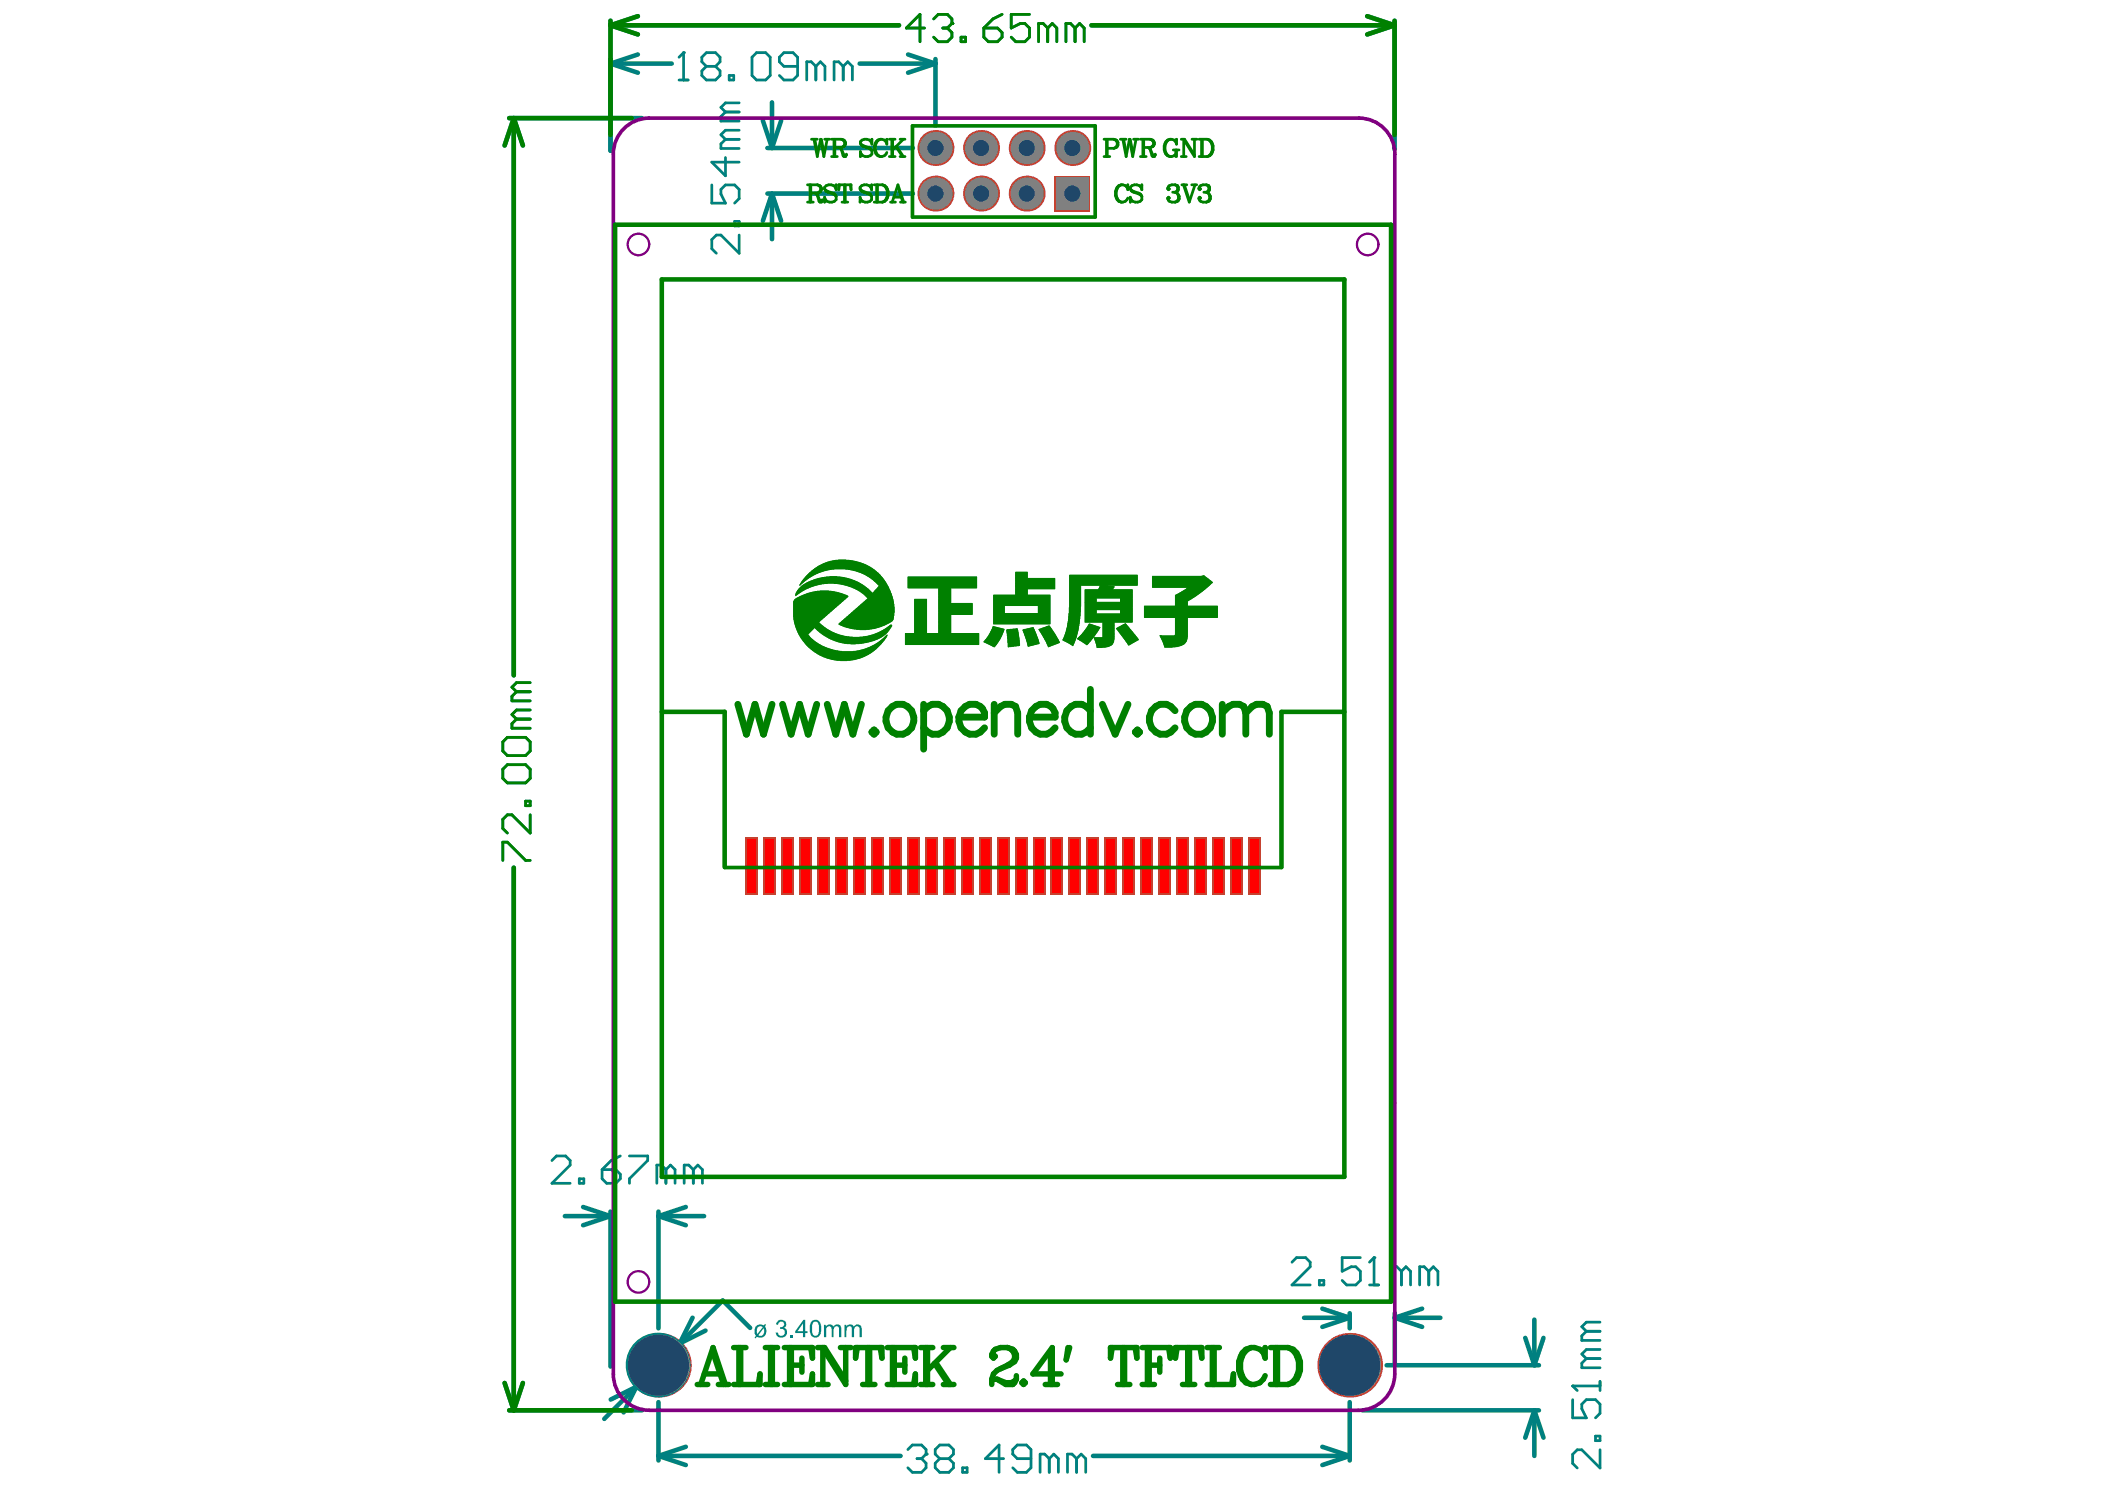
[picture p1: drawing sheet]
<svg xmlns="http://www.w3.org/2000/svg" width="297mm" height="210mm" viewBox="0 0 297 210" stroke-linecap="round" stroke-linejoin="round" font-family="sans-serif">
<circle cx="92.9" cy="192.6" r="4.6" fill="#c64230"/>
<circle cx="92.9" cy="192.6" r="4.3" fill="#1f4769"/>
<circle cx="190.5" cy="192.6" r="4.6" fill="#c64230"/>
<circle cx="190.5" cy="192.6" r="4.3" fill="#1f4769"/>
<circle cx="132" cy="27.3" r="2.54" fill="#c64230"/>
<circle cx="132" cy="27.3" r="1.14" fill="#1f4769"/>
<circle cx="138.4" cy="27.3" r="2.54" fill="#c64230"/>
<circle cx="138.4" cy="27.3" r="1.14" fill="#1f4769"/>
<circle cx="144.9" cy="27.3" r="2.54" fill="#c64230"/>
<circle cx="144.9" cy="27.3" r="1.14" fill="#1f4769"/>
<path d="M148.8 24.8h5.1v5h-5.1z" fill-rule="evenodd" fill="#c64230"/>
<circle cx="151.3" cy="27.3" r="1.14" fill="#1f4769"/>
<circle cx="132" cy="20.9" r="2.54" fill="#c64230"/>
<circle cx="132" cy="20.9" r="1.14" fill="#1f4769"/>
<circle cx="138.4" cy="20.9" r="2.54" fill="#c64230"/>
<circle cx="138.4" cy="20.9" r="1.14" fill="#1f4769"/>
<circle cx="144.9" cy="20.9" r="2.54" fill="#c64230"/>
<circle cx="144.9" cy="20.9" r="1.14" fill="#1f4769"/>
<circle cx="151.3" cy="20.9" r="2.54" fill="#c64230"/>
<circle cx="151.3" cy="20.9" r="1.14" fill="#1f4769"/>
<g fill="#c64230">
<path d="M128 118.1h1.8v8.1h-1.8z" fill-rule="evenodd"/>
<path d="M125.4 118.1h1.8v8.1h-1.8z" fill-rule="evenodd"/>
<path d="M122.9 118.1h1.8v8.1h-1.8z" fill-rule="evenodd"/>
<path d="M120.4 118.1h1.8v8.1h-1.8z" fill-rule="evenodd"/>
<path d="M117.8 118.1h1.8v8.1h-1.8z" fill-rule="evenodd"/>
<path d="M115.3 118.1h1.8v8.1h-1.8z" fill-rule="evenodd"/>
<path d="M112.8 118.1h1.8v8.1h-1.8z" fill-rule="evenodd"/>
<path d="M110.2 118.1h1.8v8.1h-1.8z" fill-rule="evenodd"/>
<path d="M107.7 118.1h1.8v8.1h-1.8z" fill-rule="evenodd"/>
<path d="M105.2 118.1h1.8v8.1h-1.8z" fill-rule="evenodd"/>
<path d="M173.6 118.1h1.8v8.1h-1.8z" fill-rule="evenodd"/>
<path d="M171.1 118.1h1.8v8.1h-1.8z" fill-rule="evenodd"/>
<path d="M168.5 118.1h1.8v8.1h-1.8z" fill-rule="evenodd"/>
<path d="M166 118.1h1.8v8.1h-1.8z" fill-rule="evenodd"/>
<path d="M163.5 118.1h1.7v8.1h-1.7z" fill-rule="evenodd"/>
<path d="M160.9 118.1h1.8v8.1h-1.8z" fill-rule="evenodd"/>
<path d="M158.4 118.1h1.8v8.1h-1.8z" fill-rule="evenodd"/>
<path d="M155.9 118.1h1.7v8.1h-1.7z" fill-rule="evenodd"/>
<path d="M153.3 118.1h1.8v8.1h-1.8z" fill-rule="evenodd"/>
<path d="M150.8 118.1h1.8v8.1h-1.8z" fill-rule="evenodd"/>
<path d="M148.3 118.1h1.7v8.1h-1.7z" fill-rule="evenodd"/>
<path d="M145.7 118.1h1.8v8.1h-1.8z" fill-rule="evenodd"/>
<path d="M143.2 118.1h1.8v8.1h-1.8z" fill-rule="evenodd"/>
<path d="M140.7 118.1h1.7v8.1h-1.7z" fill-rule="evenodd"/>
<path d="M138.1 118.1h1.8v8.1h-1.8z" fill-rule="evenodd"/>
<path d="M135.6 118.1h1.8v8.1h-1.8z" fill-rule="evenodd"/>
<path d="M133.1 118.1h1.7v8.1h-1.7z" fill-rule="evenodd"/>
<path d="M130.5 118.1h1.8v8.1h-1.8z" fill-rule="evenodd"/>
<path d="M176.1 118.1h1.8v8.1h-1.8z" fill-rule="evenodd"/>
</g>
<g fill="none" stroke="#008080" stroke-width=".64">
<path d="M71.9 16.7h18.7M72.5 16.7l1.3 3.8M72.5 16.7l-1.3 3.8M72.5 16.7v78.6M86.1 3.6l3.9 1.3M86.1 3.6h40.8M86.1 2.9v18.4M86.1 9l3.9 1.3M86.1 9h8.7M90 2.3l-3.9 1.3M90 7.7l-3.9 1.3M107.6 17l1.3 3.9"/>
<path d="M108.9 14.4v6.5M110.2 17l-1.3 3.9M121.3 9h10.7M128.1 7.7l3.9 1.3M132 9l-3.9 1.3M132 8.3v9.4M154 3.6h42.8M192.9 2.3l3.9 1.3M196.8 3.6l-3.9 1.3M196.8 2.9v18.2M108.3 20.9h20.5M108.3 27.3h20.5"/>
<path d="M108.9 27.3l1.3 3.9M108.9 27.3l-1.3 3.9M108.9 27.3v6.4M72.5 122.4v76.5M79.7 171.6h6.4M82.3 170.3l3.8 1.3M86.1 170.9v21.9M86.1 171.6l-3.8 1.2M92.9 170.9v16.5M92.9 171.6h6.5M92.9 171.6l3.9 1.2M96.8 170.3l-3.9 1.3"/>
<path d="M71.2 195.1l1.3 3.8M71.9 198.9h18.7M73.8 195.1l-1.3 3.8M89.8 195.6l-4.5 4.6M89.8 195.6l-1.8 3.6M89.8 195.6l-3.6 1.8M92.9 197.8v8.2M97.7 185.9l-1.8 3.6M99.6 187.7l-3.7 1.8M105.9 187.3l-3.9-3.8-6.1 6M184 185.9h6.5M186.6 184.6l3.9 1.3"/>
<path d="M190.5 185.2v2.2M190.5 197.8v8.2M190.5 185.9l-3.9 1.3M192.3 198.9h24.9M195.7 192.6h21.5M196.8 185.9l3.9 1.3M196.8 185.9h6.5M196.8 185.2v7.3M200.7 184.6l-3.9 1.3M215.2 188.7l1.3 3.9M216.5 186.2v6.4M216.5 198.9v6.5"/>
<path d="M216.5 198.9l-1.3 3.9M216.5 198.9l1.3 3.9M217.8 188.7l-1.3 3.9M92.9 205.4l3.9 1.3M92.9 205.4h34.2M96.8 204.1l-3.9 1.3M154.2 205.4h36.3M186.6 204.1l3.9 1.3M190.5 205.4l-3.9 1.3"/>
</g>
<path d="M130.5 4h-2.6l1.9-2v3.9M131.8 2.7l.6-.7h1.3l.6 .7v.6" fill="none" stroke="#008080" stroke-width=".39"/>
<circle cx="134.3" cy="3.3" r=".19" fill="#008080"/>
<g fill="none" stroke="#008080" stroke-width=".39">
<path d="M133 4h.7M133.7 4l.6 .6v.6l-.6 .7h-1.3l-.6-.7M134.3 3.3l-.6 .7M135.6 5.2h.7v.7h-.7zM138.8 4h2l.6 .6v.6l-.6 .7h-1.3l-.7-.7zM141.4 2l-1.3 .7-1.3 1.3M145.3 2h-2.6v2l1.3-.7h.6l.7 .7v1.2l-.7 .7h-1.3l-.6-.7M147.8 4l-.6-.7h-.6v2.6M147.8 4v1.9M147.8 4l.7-.7 .6 .7v1.9M151.7 4l-.6-.7h-.7v2.6M151.7 4v1.9"/>
<path d="M151.7 4l.6-.7 .7 .7v1.9M72.9 97.6l-.7 .6v.7h2.6M72.9 97.6h1.9M74.8 96.3h-1.9l-.7 .6 .7 .7M71 104.7l.6-.7h2.6l.6 .7v1.2l-.6 .7h-2.6l-.6-.7zM71 108.5l.6-.6h2.6l.6 .6v1.3l-.6 .6h-2.6l-.6-.6zM72.9 101.4l-.7 .7v.6h2.6M72.9 101.4h1.9M74.2 113h.6v.7h-.6zM74.8 114.9v2.6l-2.6-2.6h-.6l-.6 .7v1.3l.6 .6M74.8 100.2h-1.9l-.7 .6 .7 .6M71 121.4v-2.6h.6l2.6 2.6h.6"/>
<path d="M128.1 204.5l.7-.7h1.2l.7 .7v.6"/>
</g>
<circle cx="130.7" cy="205.1" r=".19" fill="#008080"/>
<g fill="none" stroke="#008080" stroke-width=".39">
<path d="M77.9 163.7l.6-.6h1.3l.7 .6v.6l-2.6 2.6h2.6M81.7 166.3h.7v.6h-.7zM85 165h1.9l.6 .6v.7l-.6 .6h-1.3l-.6-.6zM87.5 163.1l-1.3 .6-1.2 1.3M88.8 163.1h2.6v.6l-2.6 2.6v.6M94 165l-.7-.7h-.6v2.6M94 165v1.9M94 165l.6-.7 .7 .7v1.9M97.8 165l-.6-.7h-.7v2.6M97.8 165v1.9M97.8 165l.7-.7 .6 .7v1.9M221.9 197.4v2.6h2l-.7-1.3v-.6l.7-.7h1.2l.7 .7v1.3l-.7 .6"/>
<path d="M221.9 195.5h3.9M225.8 194.9v1.3M129.4 205.8h.6M130 205.8l.7 .6v.6l-.7 .7h-1.2l-.7-.7M130.7 205.1l-.7 .7M132.6 205.8h1.3M132.6 205.8l-.6 .6v.6l.6 .7h1.3l.6-.7v-.6l-.6-.6M132.6 205.8l-.6-.7v-.6l.6-.7h1.3l.6 .7v.6l-.6 .7M135.8 207h.7v.7h-.7zM141.6 205.8h-2.6l2-2v3.9M145.5 205.8h-1.9l-.7-.7v-.6l.7-.7h1.2l.7 .7v2.5l-.7 .7h-1.2l-.7-.7M148.1 205.8l-.7-.7h-.6v2.6"/>
<path d="M148.1 205.8v1.9M148.1 205.8l.6-.7 .6 .7v1.9M151.9 205.8l-.6-.7h-.7v2.6M151.9 205.8v1.9M151.9 205.8l.7-.7 .6 .7v1.9M225.1 202.6h.7v.6h-.7zM225.8 204.5v2.6l-2.6-2.6h-.6l-.7 .7v1.2l.7 .7"/>
</g>
<circle cx="221.9" cy="195.5" r=".19" fill="#008080"/>
<path d="M182.3 178l.7-.6h1.2l.7 .6v.7l-2.6 2.6h2.6M192 177.4h-2.6v1.9l1.3-.6h.6l.7 .6v1.3l-.7 .7h-1.3l-.6-.7M193.9 177.4v3.9M186.2 180.6h.6v.7h-.6zM193.3 181.3h1.2M221.9 195.5l.7 .7M223.9 191.7l-.7 .6v.6h2.6M223.9 187.8l-.7 .6v.7h2.6M223.9 191.7h1.9M223.9 187.8h1.9M225.8 190.4h-1.9l-.7 .6 .7 .7M225.8 186.5h-1.9l-.7 .7 .7 .6" fill="none" stroke="#008080" stroke-width=".39"/>
<circle cx="193.9" cy="177.4" r=".19" fill="#008080"/>
<path d="M95.8 11.3h1.3M96.5 7.4v3.9M193.9 177.4l-.6 .6M197.8 179.3l-.7-.6h-.6v2.6M197.8 179.3v2M197.8 179.3l.6-.6 .6 .6v2M201.6 179.3l-.6-.6h-.7v2.6M201.6 179.3v2M201.6 179.3l.7-.6 .6 .6v2" fill="none" stroke="#008080" stroke-width=".39"/>
<circle cx="96.5" cy="7.4" r=".19" fill="#008080"/>
<g fill="none" stroke="#008080" stroke-width=".39">
<path d="M96.5 7.4l-.7 .7M99.7 9.4l-.7-.7v-.6l.7-.7h1.3l.6 .7v.6l-.6 .7M99.7 9.4l-.7 .6v.6l.7 .7h1.3l.6-.7v-.6l-.6-.6M99.7 9.4h1.3M102.4 15.8l-.7 .6v.7h2.6M102.4 19.7l-.7 .6v.6h2.6M102.4 19.7h1.9M102.4 15.8h1.9M102.9 10.6h.6v.7h-.6zM104.3 18.4h-1.9l-.7 .6 .7 .7M104.3 14.5h-1.9l-.7 .7 .7 .6M106.1 8.1l.7-.7h1.2l.7 .7v2.5l-.7 .7h-1.2l-.7-.7z"/>
<path d="M112.6 9.4h-2l-.6-.7v-.6l.6-.7h1.3l.7 .7v2.5l-.7 .7h-1.3l-.6-.7M115.1 9.4l-.6-.7h-.7v2.6M115.1 9.4v1.9M115.1 9.4l.7-.7 .6 .7v1.9M119 9.4l-.7-.7h-.6v2.6M119 9.4v1.9M119 9.4l.6-.7 .7 .7v1.9M100.4 26.1v2.6h2l-.7-1.3v-.7l.7-.6h1.3l.6 .6v1.3l-.6 .7M102.4 22.2v2.6l-2-1.9h3.9M103.7 31.2h.6v.7h-.6zM104.3 33.2v2.5l-2.6-2.5h-.6l-.7 .6v1.3l.7 .6"/>
</g>
<g fill="#008080">
<path d="M109.8 186.3a.73 .73 0 0 1 .8 0 .73 .73 0 0 1 .3 .8l-.3 .2a.66 .66 0 0 1 .5 .6 .66 .66 0 0 1-.3 .6 .81 .81 0 0 1-1.4-.5h.4a.5 .5 0 0 0 .6 .4 .5 .5 0 0 0 .4-.6 .5 .5 0 0 0-.7-.3v-.3a.41 .41 0 0 0 .5-.2 .41 .41 0 0 0-.3-.6h-.1a.45 .45 0 0 0-.4 .5l-.3-.1z"/>
<path d="M111.6 188.3h.3v.3h-.3z"/>
<path d="M116.3 186.9h.2v.2a.63 .63 0 0 1 1.1 0 .57 .57 0 0 1 .7-.3 .57 .57 0 0 1 .4 .6v1.2h-.3v-1.1a.26 .26 0 0 0-.2-.4h-.3l-.2 .2-.1 1.3h-.2v-1.1a.41 .41 0 0 0-.5-.4 .41 .41 0 0 0-.3 .6v.9h-.3z"/>
<path d="M119.2 186.9h.2v.2a.63 .63 0 0 1 1.1 0 .57 .57 0 0 1 .7-.3 .57 .57 0 0 1 .4 .6v1.2h-.3v-1.1a.39 .39 0 0 0-.4-.4 .39 .39 0 0 0-.4 .4v1.1h-.3v-1.1a.36 .36 0 0 0-.4-.4 .36 .36 0 0 0-.3 .4l-.1 1.1h-.2z"/>
<path d="M106.6 187.1a.86 .86 0 0 1 1.2-.1l.2-.2 .1 .1-.1 .2a1.24 1.24 0 0 1-.3 1.5l-.6 .1-.3-.1-.2 .2-.1-.1 .2-.3a1.34 1.34 0 0 1-.1-1.3zM106.9 187.3l-.2 .5 .2 .4 .7-1a.55 .55 0 0 0-.7 .1zM107.8 187.3l-.8 1.1a.58 .58 0 0 0 .6-.1 .58 .58 0 0 0 .2-.6z"/>
<path d="M113.3 186.7l-.8 1.1h.8zM113.4 186.2h.2v1.6h.4v.2h-.4v.6h-.3v-.6h-1.1v-.2z"/>
<path d="M114.7 186.6l-.1 .5a1.25 1.25 0 0 0 .3 1.3 .6 .6 0 0 0 .7-.7v-.2a1.07 1.07 0 0 0-.3-1l-.4-.1zM114.5 186.4a.83 .83 0 0 1 .9-.1 .83 .83 0 0 1 .5 .7v.3a1.17 1.17 0 0 1-.5 1.3 .85 .85 0 0 1-1.1-.9 1.61 1.61 0 0 1 .2-1.3z"/>
</g>
<circle cx="92.9" cy="192.6" r="4.3" fill="none" stroke="#008080" stroke-width=".51"/>
<path d="M196.8 21.7v172.1a5.2 5.2 0 0 1-5.1 5.1h-100.1M196.8 21.7a5.1 5.1 0 0 0-5-5h-100.2a5.1 5.1 0 0 0-5 5v172.2a5.1 5.1 0 0 0 5 5" fill="none" stroke="#800080" stroke-width=".51"/>
<g fill="none" stroke="#800080" stroke-width=".32">
<circle cx="90.1" cy="34.5" r="1.52"/>
<circle cx="193" cy="34.5" r="1.52"/>
<circle cx="90.1" cy="180.8" r="1.52"/>
</g>
<circle cx="193" cy="34.5" r="1.52" fill="none" stroke="#800080" stroke-width=".14"/>
<circle cx="92.9" cy="192.6" r="4.3" fill="#808080"/>
<circle cx="92.9" cy="192.6" r="4.3" fill="#1f4769"/>
<circle cx="190.5" cy="192.6" r="4.3" fill="#808080"/>
<circle cx="190.5" cy="192.6" r="4.3" fill="#1f4769"/>
<circle cx="132" cy="27.3" r="2.28" fill="#808080"/>
<circle cx="132" cy="27.3" r="1.14" fill="#1f4769"/>
<circle cx="138.4" cy="27.3" r="2.28" fill="#808080"/>
<circle cx="138.4" cy="27.3" r="1.14" fill="#1f4769"/>
<circle cx="144.9" cy="27.3" r="2.28" fill="#808080"/>
<circle cx="144.9" cy="27.3" r="1.14" fill="#1f4769"/>
<path d="M149 25h4.6v4.6h-4.6z" fill-rule="evenodd" fill="#808080"/>
<circle cx="151.3" cy="27.3" r="1.14" fill="#1f4769"/>
<circle cx="132" cy="20.9" r="2.28" fill="#808080"/>
<circle cx="132" cy="20.9" r="1.14" fill="#1f4769"/>
<circle cx="138.4" cy="20.9" r="2.28" fill="#808080"/>
<circle cx="138.4" cy="20.9" r="1.14" fill="#1f4769"/>
<circle cx="144.9" cy="20.9" r="2.28" fill="#808080"/>
<circle cx="144.9" cy="20.9" r="1.14" fill="#1f4769"/>
<circle cx="151.3" cy="20.9" r="2.28" fill="#808080"/>
<circle cx="151.3" cy="20.9" r="1.14" fill="#1f4769"/>
<g fill="#f00">
<path d="M128.2 118.3h1.3v7.6h-1.3z" fill-rule="evenodd"/>
<path d="M125.7 118.3h1.3v7.6h-1.3z" fill-rule="evenodd"/>
<path d="M123.2 118.3h1.2v7.6h-1.2z" fill-rule="evenodd"/>
<path d="M120.6 118.3h1.3v7.6h-1.3z" fill-rule="evenodd"/>
<path d="M118.1 118.3h1.3v7.6h-1.3z" fill-rule="evenodd"/>
<path d="M115.6 118.3h1.2v7.6h-1.2z" fill-rule="evenodd"/>
<path d="M113 118.3h1.3v7.6h-1.3z" fill-rule="evenodd"/>
<path d="M110.5 118.3h1.3v7.6h-1.3z" fill-rule="evenodd"/>
<path d="M108 118.3h1.2v7.6h-1.2z" fill-rule="evenodd"/>
<path d="M105.4 118.3h1.3v7.6h-1.3z" fill-rule="evenodd"/>
<path d="M173.9 118.3h1.2v7.6h-1.2z" fill-rule="evenodd"/>
<path d="M171.3 118.3h1.3v7.6h-1.3z" fill-rule="evenodd"/>
<path d="M168.8 118.3h1.3v7.6h-1.3z" fill-rule="evenodd"/>
<path d="M166.3 118.3h1.2v7.6h-1.2z" fill-rule="evenodd"/>
<path d="M163.7 118.3h1.3v7.6h-1.3z" fill-rule="evenodd"/>
<path d="M161.2 118.3h1.3v7.6h-1.3z" fill-rule="evenodd"/>
<path d="M158.7 118.3h1.2v7.6h-1.2z" fill-rule="evenodd"/>
<path d="M156.1 118.3h1.3v7.6h-1.3z" fill-rule="evenodd"/>
<path d="M153.6 118.3h1.3v7.6h-1.3z" fill-rule="evenodd"/>
<path d="M151.1 118.3h1.2v7.6h-1.2z" fill-rule="evenodd"/>
<path d="M148.5 118.3h1.3v7.6h-1.3z" fill-rule="evenodd"/>
<path d="M146 118.3h1.2v7.6h-1.2z" fill-rule="evenodd"/>
<path d="M143.4 118.3h1.3v7.6h-1.3z" fill-rule="evenodd"/>
<path d="M140.9 118.3h1.3v7.6h-1.3z" fill-rule="evenodd"/>
<path d="M138.4 118.3h1.2v7.6h-1.2z" fill-rule="evenodd"/>
<path d="M135.8 118.3h1.3v7.6h-1.3z" fill-rule="evenodd"/>
<path d="M133.3 118.3h1.3v7.6h-1.3z" fill-rule="evenodd"/>
<path d="M130.8 118.3h1.2v7.6h-1.2z" fill-rule="evenodd"/>
<path d="M176.4 118.3h1.3v7.6h-1.3z" fill-rule="evenodd"/>
</g>
<g fill="none" stroke="#008000" stroke-width=".64">
<path d="M71.9 16.7h17.2M72.5 16.7l1.3 3.8M72.5 16.7l-1.3 3.8M72.5 16.7v78.6M86.1 3.6l3.9 1.3M86.1 3.6h40.8M86.1 2.9v16.2M90 2.3l-3.9 1.3M154 3.6h42.8M192.9 2.3l3.9 1.3M196.8 3.6l-3.9 1.3M196.8 2.9v16.2"/>
<path d="M86.8 31.7h109.5v151.9h-109.5zM93.4 39.4h96.3v126.6h-96.3zM93.4 100.4h8.9v21.9M189.7 100.4h-8.9v21.9M72.5 122.4v76.5M71.2 195.1l1.3 3.8M71.9 198.9h17.2M73.8 195.1l-1.3 3.8"/>
</g>
<path d="M128.8 17.8h25.7v12.8h-25.7zM102.3 122.4h78.5" fill="none" stroke="#008000" stroke-width=".51"/>
<g fill="none" stroke="#008000" stroke-width=".14">
<path d="M115.3 80h7.5M115.3 80h7.4M115.4 79.9h7.2M115.5 79.9h7.1M115.6 79.8h6.9M115.6 79.8h6.8M115.7 79.7h6.6M115.8 79.7h6.4M115.9 79.7h6.2M116 79.6h6.1M116.1 79.6h5.8M116.1 79.5h5.7"/>
<path d="M116.2 79.5h5.5M116.4 79.5h5.2M116.4 79.4h5.1M116.6 79.4h4.8M116.7 79.3h4.5M116.8 79.3h4.3M116.9 79.2h4M117.1 79.2h3.6M117.2 79.2h3.4M117.5 79.1h2.9M117.7 79.1h2.4M117.9 79h1.9"/>
<path d="M118.3 79h1.1M112 87.1h4.3M112 87h4.4M112 86.9h4.5M112 86.8h4.6M112 86.8h4.7M112 86.7h4.7M112 86.7h4.8M112 86.6h4.8M112 86.6h4.9M112 86.5h5M112 86.4h5"/>
<path d="M112 86.4h5.1M112 86.3h5.1M112 86.3h5.2M112 86.3h5.3M112 86.2h5.3M112 86.1h5.4M112 86h5.5M112 86h5.6M112 85.9h5.6M112 85.9h5.7M112 85.8h5.7M112 85.8h5.8"/>
<path d="M112 85.7h5.8M112 85.7h5.9M112 85.6h6M112 85.5h6.1M112 85.4h6.2M112 85.4h6.3M112 85.3h6.3M112 85.3h6.4M112 85.2h6.4M112 85.2h6.5M112 85.1h6.6M112 85h6.6"/>
<path d="M112 85h6.7M112 84.9h6.8M112 87.4h4M112 87.3h4M112 87.3h4.1M112 87.2h4.1M112 87.2h4.2M112 87.1h4.2M112 84.8h6.9M112.1 87.6h3.6M112.1 87.5h3.7M112.1 87.4h3.8"/>
<path d="M112.1 84.7h6.9M112.1 87.8h3.4M112.1 87.7h3.5M112.1 84.7h7M112.2 88h3.5M112.2 87.9h3.5M112.2 87.9h3.4M112.2 84.6h6.9M112.2 88.1h3.7M112.2 88.1h3.6M112.2 84.5h7M112.2 88.3h3.8"/>
<path d="M112.2 88.2h3.8M112.3 88.4h3.9M112.3 88.3h3.8M112.3 84.5h7M112.3 84h.1M112.3 83.9h.1M112.3 83.9h.2M112.3 88.5h4.1M112.3 88.5h4M112.3 83.8h.2M112.3 83.8h.3M112.3 83.7h.4"/>
<path d="M112.3 83.7h.5M112.4 88.7h2.4M112.4 88.6h2.5M112.4 83.7h.4M112.4 83.6h.4M112.4 88.7h2.3M112.4 84.4h7M112.4 83.6h.5M112.4 83.5h.6M112.4 88.9h2.2M112.4 88.8h2.2M112.4 88.8h2.3"/>
<path d="M112.4 83.5h.7M112.5 88.9h2M112.5 88.9h2.1M112.5 83.4h.6M112.5 83.4h.7M112.5 89h1.9M112.5 89h2M112.5 84.3h6.9M112.5 83.4h.8M112.5 83.3h.8M112.6 89.2h1.7M112.6 89.1h1.8"/>
<path d="M112.6 83.3h.8M112.6 89.2h1.6M112.6 84.3h6.9M112.6 83.2h.9M112.7 89.3h1.4M112.7 89.3h1.5M112.7 83.2h.9M112.7 83.1h.9M112.7 89.4h1.4M112.7 84.2h6.9M112.7 83.1h1M112.7 89.5h1.3"/>
<path d="M112.7 89.4h1.3M112.7 83.1h1.1M112.8 89.6h1.2M112.8 89.5h1.2M112.8 84.2h6.8M112.8 83h1.1M112.8 89.6h1.3M112.8 83h1.2M112.8 82.6h.1M112.9 89.7h1.2M112.9 84.2h6.8M112.9 82.9h1.2"/>
<path d="M112.9 82.5h.1M112.9 89.8h1.3M112.9 89.7h1.3M112.9 82.9h1.3M112.9 82.4h.1M113 89.8h1.2M113 84.1h6.7M113 82.9h1.3M113 82.4h.1M113 89.9h1.3M113 82.8h1.4M113 82.3h.1"/>
<path d="M113 82.3h.2M113 90h1.4M113 84.1h6.6M113 82.8h1.5M113 82.2h.3M113.1 90h1.3M113.1 82.7h1.5M113.1 82.2h.2M113.1 82.1h.2M113.1 90.1h1.4M113.1 82.7h1.7M113.1 82.1h.3"/>
<path d="M113.2 90.2h1.4M113.2 84h6.3M113.2 82.6h1.7M113.2 82.1h.2M113.2 82h.3M113.2 82h.4M113.2 90.3h1.5M113.2 90.2h1.5M113.2 84h6.2M113.2 82.6h1.8M113.2 81.9h.4M113.3 90.3h1.5"/>
<path d="M113.3 82.6h1.9M113.3 81.9h.3M113.3 81.8h.4M113.3 90.4h1.6M113.3 90.4h1.5M113.3 83.9h6.1M113.3 82.5h2.1M113.3 81.8h.5M113.4 90.5h1.5M113.4 81.8h.4M113.4 90.5h1.6M113.4 82.5h2.1"/>
<path d="M113.4 81.7h.5M113.5 90.5h1.6M113.5 83.9h5.7M113.5 82.4h2.2M113.5 81.7h.4M113.5 81.6h.5M113.5 90.6h1.7M113.5 90.6h1.6M113.5 81.6h.6M113.5 90.7h1.7M113.5 83.9h5.6M113.5 82.4h2.5"/>
<path d="M113.6 90.7h1.7M113.6 81.5h.6M113.6 90.8h1.8M113.6 82.4h2.7M113.7 90.8h1.7M113.7 83.8h5.3M113.7 81.4h.6M113.7 90.9h1.9M113.7 90.8h1.8M113.7 82.3h3.1M113.7 81.4h.7M113.7 81.3h.7"/>
<path d="M113.8 90.9h1.9M113.8 82.3h7.5M113.8 81.3h.7M113.8 91h1.9M113.8 83.8h5.1M113.8 81.3h.8M113.8 91h2M113.8 82.2h7.5M113.8 81.2h.8M113.9 91h2M113.9 83.7h4.9M113.9 81.2h.8"/>
<path d="M113.9 91.1h2.1M113.9 82.2h7.3M113.9 81.1h.9M114 91.1h2M114 81.1h.9M114 91.2h2.1M114 83.7h4.6M114 82.1h7.1M114 81h1M114 91.2h2.2M114 81h1.1M114.1 91.3h2.2"/>
<path d="M114.1 82.1h6.9M114.1 81h1.1M114.1 91.3h2.3M114.1 80.9h1.1M114.2 91.3h2.3M114.2 83.7h4.3M114.2 82.1h6.7M114.2 80.9h1.2M114.2 91.4h2.4M114.2 80.8h1.2M114.3 91.4h2.5M114.3 80.8h1.2"/>
<path d="M114.3 83.6h4.1M114.3 82h6.5M114.3 80.8h1.4M114.3 91.5h2.6M114.3 80.7h1.5M114.4 91.5h2.6M114.4 82h6.3M114.4 91.6h2.7M114.4 80.7h1.5M114.5 91.6h2.8M114.5 83.6h3.7M114.5 81.9h6.1"/>
<path d="M114.5 80.6h1.5M114.5 91.6h2.9M114.5 80.6h1.7M114.6 80.5h1.7M114.6 91.7h3M114.6 81.9h5.9M114.6 80.5h1.9M114.6 91.7h3.2M114.6 83.5h3.4M114.6 80.5h2M114.7 91.8h3.2M114.7 91.8h3.5"/>
<path d="M114.7 81.8h5.7M114.7 80.4h2.1M114.8 80.4h2.2M114.8 91.8h3.6M114.8 81.8h5.5M114.8 80.3h2.5M114.8 91.9h4M114.8 83.5h3M114.9 80.3h2.8M114.9 91.9h8.2M114.9 81.8h5.3M114.9 80.2h8.2"/>
<path d="M115 92h8.1M115 80.2h8.1M115 92h8M115 88.6h1.5M115.1 88.6h1.4M115.1 83.4h2.5M115.1 81.7h5M115.1 80.2h8M115.1 92.1h7.8M115.1 88.7h1.4M115.1 80.1h7.9M115.1 88.7h1.5"/>
<path d="M115.2 92.1h7.7M115.2 88.7h1.5M115.2 81.7h4.7M115.2 80.1h7.7M115.2 92.1h7.6M115.2 88.8h1.6M115.2 80h7.7M115.3 88.8h1.5M115.3 92.2h7.5M115.3 88.9h1.6M115.3 83.4h2M115.3 92.2h7.4"/>
<path d="M115.3 88.9h1.7M115.3 81.6h4.5M115.4 88.9h1.6M115.4 92.3h7.2M115.4 89h1.7M115.5 81.6h4.2M115.5 92.3h7.1M115.5 89h1.7M115.6 89.1h1.7M115.6 92.3h6.9M115.6 92.4h6.8M115.6 89.2h1.8"/>
<path d="M115.6 81.6h3.9M115.7 89.2h1.8M115.7 92.4h6.6M115.7 83.4h1.2M115.8 89.2h1.8M115.8 92.5h6.4M115.8 89.3h1.9M115.9 89.3h1.9M115.9 81.5h3.4M115.9 92.5h6.2M115.9 89.4h2M116 89.4h2"/>
<path d="M116 92.6h6.1M116 89.4h2.1M116.1 81.5h3M116.1 92.6h5.9M116.1 89.5h2.2M116.1 89.5h2.3M116.2 92.6h5.7M116.2 89.6h2.3M116.3 92.7h5.5M116.3 89.6h2.4M116.3 81.4h2.6M116.4 89.7h2.5"/>
<path d="M116.4 92.7h5.3M116.4 89.7h2.6M116.5 89.7h2.7M116.5 92.8h5M116.6 89.8h2.9M116.6 92.8h4.9M116.6 89.8h3.2M116.6 81.4h2M116.7 89.9h3.6M116.7 92.9h4.6M116.8 89.9h7.5M116.9 90h7.3"/>
<path d="M116.9 92.9h4.3M117 90h7.1M117 92.9h4M117.1 90.1h6.9M117.1 81.3h1M117.2 90.1h6.7M117.2 93h3.7M117.2 90.2h6.6M117.4 93h3.3M117.4 90.2h6.3M117.5 90.2h6.1M117.5 90.3h6"/>
<path d="M117.6 93.1h2.9M117.7 90.3h5.7M117.7 82.3h3.7M117.7 90.4h5.6M117.8 93.1h2.5M117.9 90.4h5.2M118 90.5h5M118.1 93.1h1.9M118.1 90.5h4.8M118.2 82.4h3.3M118.3 90.5h4.4M118.4 90.6h4.1"/>
<path d="M118.4 88.1h6.7M118.4 88h6.8M118.5 88.1h6.5M118.5 87.9h6.8M118.5 87.9h6.9M118.5 82.4h3M118.5 90.6h3.8M118.5 88.1h6.4M118.5 87.9h7M118.6 93.2h.9M118.6 88.2h6.2M118.6 87.8h6.9"/>
<path d="M118.7 87.8h6.9M118.7 88.2h6M118.7 87.7h7M118.8 90.7h3.3M118.8 87.7h7M118.8 82.4h2.8M118.8 87.6h7M118.8 88.3h5.8M118.8 87.6h7.1M118.9 87.6h7M118.9 90.7h3M118.9 88.3h5.6"/>
<path d="M119 87.5h7M119 82.5h2.7M119.1 88.4h5.3M119.1 87.4h6.9M119.1 88.4h5.2M119.1 87.3h6.9M119.1 82.5h2.6M119.2 90.8h2.4M119.2 87.3h6.8M119.3 88.4h4.9M119.3 87.2h6.7M119.3 82.6h2.5"/>
<path d="M119.3 80.3h3.9M119.4 87.1h6.6M119.4 88.5h4.6M119.4 87.1h6.7M119.5 87.1h6.6M119.5 82.6h2.3M119.5 90.8h1.8M119.5 87h6.6M119.6 88.5h4.3M119.6 87h6.5M119.6 82.6h2.3M119.6 86.9h6.5"/>
<path d="M119.7 86.9h6.4M119.7 88.6h4M119.7 86.8h6.4M119.7 82.7h2.3M119.7 80.3h3.6M119.8 86.8h6.3M119.9 86.7h6.2M119.9 82.7h2.1M119.9 88.6h3.7M120 86.6h6.1M120 82.8h2.1M120 80.4h3.4"/>
<path d="M120.1 90.8h.6M120.1 88.7h3.3M120.1 86.6h6M120.1 86.5h6M120.1 82.8h2M120.2 86.4h6M120.2 80.4h3.2M120.2 82.9h2M120.3 88.7h2.9M120.3 86.3h5.9M120.3 82.9h2M120.4 86.3h5.8"/>
<path d="M120.4 91.9h2.8M120.4 82.9h1.9M120.4 80.5h3M120.4 86.2h5.8M120.5 86.2h5.7M120.5 88.7h2.5M120.5 86.1h5.7M120.5 83h1.8M120.6 86.1h5.6M120.6 80.5h2.9M120.6 83h1.8M120.6 86h5.6"/>
<path d="M120.7 86h5.5M120.7 83.1h1.8M120.7 80.5h2.9M120.8 91.8h2.4M120.8 85.9h5.4M120.8 83.1h1.7M120.9 88.8h1.8M120.9 85.8h5.3M120.9 83.1h1.7M120.9 80.6h2.7M120.9 83.2h1.7M121 85.8h5.2"/>
<path d="M121 80.6h2.6M121 91.8h2.3M121 85.7h5.2M121 83.2h1.6M121.1 85.7h5.1M121.1 85.6h5.1M121.1 83.3h1.6M121.1 80.7h2.6M121.2 85.6h4.9M121.2 83.3h1.5M121.2 85.5h4.9M121.2 91.8h2.2"/>
<path d="M121.2 83.4h1.6M121.2 80.7h2.5M121.3 89.9h3.1M121.3 88.8h.9M121.3 85.5h4.8M121.3 83.4h1.5M121.4 85.4h4.7M121.4 83.4h1.5M121.4 80.8h2.4M121.4 91.7h2M121.4 85.3h4.7M121.4 83.5h1.5"/>
<path d="M121.5 85.3h4.6M121.5 83.5h1.4M121.5 80.8h2.4M121.5 85.2h4.6M121.6 91.7h1.8M121.6 85.2h4.5M121.6 83.6h1.4M121.6 80.8h2.3M121.7 85.2h4.4M121.7 83.7h1.4M121.7 80.9h2.2M121.7 85.1h4.4"/>
<path d="M121.7 91.6h1.8M121.7 83.7h4M121.8 89.8h2.6M121.8 85h4.3M121.8 83.7h4M121.8 80.9h2.2M121.8 83.8h4M121.9 85h4.2M121.9 81h2.1M121.9 91.6h1.7M121.9 84.9h4.1M121.9 83.8h3.9"/>
<path d="M122 83.9h3.8M122 81h2.1M122 84.9h4M122 91.6h1.6M122 84.8h4M122.1 89.8h2.4M122.1 84.8h3.9M122.1 84h3.7M122.1 84.7h3.9M122.1 81.1h2.1M122.2 91.5h1.4M122.2 84.7h3.8"/>
<path d="M122.2 84.1h3.6M122.2 84.1h3.7M122.2 81.1h2M122.2 84.6h3.8M122.2 84.2h3.7M122.2 81.2h2M122.3 91.5h1.4M122.3 84.2h3.6M122.3 89.7h2.3M122.3 84.6h3.7M122.3 81.2h1.9M122.4 91.4h1.3"/>
<path d="M122.4 84.5h3.6M122.4 84.3h3.5M122.4 81.3h1.9M122.5 84.5h3.5M122.5 84.4h3.4M122.5 81.3h1.8M122.5 91.4h1.3M122.5 84.4h3.5M122.5 89.7h2.1M122.5 81.3h1.9M122.6 91.3h1.2M122.6 81.4h1.8"/>
<path d="M122.7 81.4h1.7M122.7 91.3h1.2M122.7 89.7h2M122.8 81.5h1.7M122.8 91.3h1.1M122.9 91.2h1M122.9 89.6h1.8M122.9 81.6h1.6M122.9 81.6h1.7M123 91.2h1M123 81.6h1.6M123 89.6h1.8"/>
<path d="M123 91.1h1M123 81.7h1.6M123.1 81.7h1.6M123.1 91.1h1M123.1 81.8h1.6M123.2 89.5h1.6M123.2 83.7h2.5M123.2 91h.9M123.2 83.6h2.5M123.2 81.8h1.5M123.3 83.6h2.4M123.3 81.8h1.4"/>
<path d="M123.3 91h.9M123.3 89.5h1.6M123.3 83.5h2.4M123.3 81.9h1.5M123.3 83.5h2.3M123.4 91h.8M123.4 83.4h2.2M123.4 82h1.4M123.4 89.4h1.6M123.4 82h1.5M123.5 90.9h.7M123.5 83.3h2.1"/>
<path d="M123.5 90.9h.8M123.5 89.4h1.5M123.5 83.3h2M123.5 82.1h1.4M123.6 83.2h1.9M123.6 82.1h1.3M123.6 90.8h.7M123.6 82.1h1.4M123.6 89.4h1.4M123.6 83.1h1.9M123.6 82.2h1.4M123.7 90.8h.7"/>
<path d="M123.7 83.1h1.8M123.7 82.2h1.3M123.7 89.3h1.4M123.7 82.3h1.3M123.8 83h1.6M123.8 82.3h1.2M123.8 90.7h.6M123.8 82.4h1.3M123.8 89.3h1.3M123.8 82.9h1.6M123.9 82.9h1.5M123.9 82.4h1.2"/>
<path d="M123.9 90.6h.6M123.9 89.2h1.3M123.9 82.8h1.4M123.9 82.5h1.3M124 90.6h.5M124 82.8h1.3M124 82.5h1.2M124 89.2h1.2M124 82.7h1.3M124 82.6h1.2M124.1 90.5h.5M124.1 82.7h1.2"/>
<path d="M124.1 82.6h1.1M124.1 89.2h1.1M124.2 90.4h.5M124.2 89.1h1.1M124.3 90.4h.4M124.3 89.1h1M124.3 90.3h.4M124.4 89h.9M124.4 90.3h.4M124.4 90.2h.4M124.4 89h1M124.5 90.2h.3"/>
<path d="M124.5 90.2h.4M124.5 88.9h.9M124.6 90.1h.3M124.6 88.9h.8M124.7 90h.3M124.7 88.9h.8M124.7 88.8h.8M124.8 90h.2M124.8 89.9h.2M124.8 88.8h.7M124.9 89.9h.2M124.9 89.8h.2"/>
<path d="M124.9 88.7h.6M124.9 88.7h.7M125 89.7h.1M125 89.7h.2M125 88.7h.6M125.1 89.7h.1M125.1 88.6h.5M125.1 89.6h.1M125.1 88.6h.6M125.2 88.5h.5M125.3 88.4h.5M125.4 88.4h.4"/>
<path d="M125.5 88.3h.3M125.6 88.2h.2M125.7 88.2h.1M125.7 88.1h.1M127.8 90.9h10.3M127.8 90.8h10.3M127.8 90.7h10.3M127.8 90.6h10.3M127.8 90.5h10.3M127.8 90.4h10.3M127.8 90.3h10.3M127.8 90.2h10.3"/>
<path d="M127.8 90.1h10.3M127.8 90h10.3M127.8 89.9h10.3M127.8 89.8h10.3M127.8 89.7h10.3M127.8 89.6h10.3M127.8 89.5h10.3M127.8 89.4h10.3M128.1 82.9h9.7M128.1 82.8h9.7M128.1 82.7h9.7M128.1 82.6h9.7"/>
<path d="M128.1 82.5h9.7M128.1 82.4h9.7M128.1 82.3h9.7M128.1 82.2h9.7M128.1 82.1h9.7M128.1 82h9.7M128.1 81.9h9.7M128.1 81.8h9.7M128.1 81.7h9.7M128.1 81.6h9.7M128.1 81.5h9.7M128.1 81.4h9.7"/>
<path d="M129.1 89.3h1.7M129.1 89.2h1.7M129.1 89.1h1.7M129.1 89h1.7M129.1 88.9h1.7M129.1 88.8h1.7M129.1 88.7h1.7M129.1 88.6h1.7M129.1 88.5h1.7M129.1 88.4h1.7M129.1 88.3h1.7M129.1 88.2h1.7"/>
<path d="M129.1 88.1h1.7M129.1 88h1.7M129.1 87.9h1.7M129.1 87.8h1.7M129.1 87.7h1.7M129.1 87.6h1.7M129.1 87.5h1.7M129.1 87.4h1.7M129.1 87.3h1.7M129.1 87.2h1.7M129.1 87.1h1.7M129.1 87h1.7"/>
<path d="M129.1 86.9h1.7M129.1 86.8h1.7M129.1 86.7h1.7M129.1 86.6h1.7M129.1 86.5h1.7M129.1 86.4h1.7M129.1 86.3h1.7M129.1 86.2h1.7M129.1 86.1h1.7M129.1 86h1.7M129.1 85.9h1.7M129.1 85.8h1.7"/>
<path d="M129.1 85.7h1.7M129.1 85.6h1.7M129.1 85.5h1.7M129.1 85.4h1.7M129.1 85.3h1.7M129.1 85.2h1.7M129.1 85.1h1.7M129.1 85h1.7M129.1 84.9h1.7M129.1 84.8h1.7M129.1 84.7h1.7M129.1 84.6h1.7"/>
<path d="M129.1 84.5h1.7M132.5 89.3h1.7M132.5 89.2h1.7M132.5 89.1h1.7M132.5 89h1.7M132.5 88.9h1.7M132.5 88.8h1.7M132.5 88.7h1.7M132.5 88.6h1.7M132.5 88.5h1.7M132.5 88.4h1.7M132.5 88.3h1.7"/>
<path d="M132.5 88.2h1.7M132.5 88.1h1.7M132.5 88h1.7M132.5 87.9h1.7M132.5 87.8h1.7M132.5 87.7h1.7M132.5 87.6h1.7M132.5 87.5h1.7M132.5 87.4h1.7M132.5 87.3h1.7M132.5 87.2h1.7M132.5 87.1h1.7"/>
<path d="M132.5 87h1.7M132.5 86.9h1.7M132.5 86.8h1.7M132.5 86.7h1.7M132.5 86.7h4.7M132.5 86.6h4.7M132.5 86.5h4.7M132.5 86.4h4.7M132.5 86.3h4.7M132.5 86.2h4.7M132.5 86.1h4.7M132.5 86h4.7"/>
<path d="M132.5 85.9h4.7M132.5 85.8h4.7M132.5 85.7h4.7M132.5 85.6h4.7M132.5 85.5h4.7M132.5 85.4h4.7M132.5 85.3h4.7M132.5 85.2h4.7M132.5 85.1h4.7M132.5 85.1h1.7M132.5 85h1.7M132.5 84.9h1.7"/>
<path d="M132.5 84.8h1.7M132.5 84.7h1.7M132.5 84.6h1.7M132.5 84.5h1.7M132.5 84.4h1.7M132.5 84.3h1.7M132.5 84.2h1.7M132.5 84.1h1.7M132.5 84h1.7M132.5 83.9h1.7M132.5 83.8h1.7M132.5 83.7h1.7"/>
<path d="M132.5 83.6h1.7M132.5 83.5h1.7M132.5 83.4h1.7M132.5 83.3h1.7M132.5 83.2h1.7M132.5 83.1h1.7M132.5 83h1.7M138.8 90.5h2.1M138.9 90.5h2M138.9 90.6h1.9M138.9 90.4h2M139 90.6h1.8"/>
<path d="M139 90.4h2M139 90.3h2M139.1 90.7h1.7M139.1 90.2h1.9M139.1 90.2h2M139.2 90.2h1.9M139.2 90.7h1.5M139.2 90.1h1.9M139.2 90h1.9M139.3 90.8h1.4M139.3 90h1.9M139.3 89.9h1.9"/>
<path d="M139.4 90.8h1.3M139.4 89.9h1.8M139.4 89.8h1.9M139.4 90.8h1.2M139.4 89.7h1.9M139.5 89.7h1.8M139.5 90.9h1.1M139.5 89.7h1.9M139.5 89.6h1.9M139.6 89.6h1.8M139.6 89.5h1.8M139.6 90.9h1"/>
<path d="M139.7 89.4h1.7M139.7 91h.9M139.7 89.4h1.8M139.7 89.3h1.8M139.7 89.2h1.8M139.8 91h.7M139.8 89.2h1.7M139.8 89.2h1.8M139.8 89.1h1.8M139.9 91h.6M139.9 89h1.7M139.9 88.9h1.7"/>
<path d="M140 91.1h.5M140 88.9h1.6M140 88.8h1.7M140 88.7h1.6M140 91.1h.4M140 88.7h1.5M140 88.7h1.3M140.1 88.6h1M140.1 88.6h.9M140.1 88.5h.7M140.1 91.2h.3M140.1 88.5h.5"/>
<path d="M140.1 88.4h.4M140.1 88.4h.1M140.2 88.4h.1M140.2 91.2h.1M140.2 88h8M140.2 87.9h8M140.2 87.8h8M140.2 87.7h8M140.2 87.6h8M140.2 87.5h8M140.2 87.4h8M140.2 87.3h8"/>
<path d="M140.2 87.2h8M140.2 87.1h8M140.2 87h8M140.2 86.9h8M140.2 86.8h8M140.2 86.7h8M140.2 86.6h8M140.2 86.5h1.5M140.2 86.4h1.5M140.2 86.3h1.5M140.2 86.2h1.5M140.2 86.1h1.5"/>
<path d="M140.2 86h1.5M140.2 85.9h1.5M140.2 85.8h1.5M140.2 85.7h1.5M140.2 85.6h1.5M140.2 85.5h1.5M140.2 85.4h8M140.2 85.3h8M140.2 85.2h8M140.2 85.1h8M140.2 85h8M140.2 84.9h8"/>
<path d="M140.2 84.8h8M140.2 84.7h8M140.2 84.6h8M140.2 84.5h8M140.2 84.4h8M140.2 84.3h8M140.2 84.2h8M140.2 84.1h8M140.2 84h8M140.2 83.9h8M140.3 91.3h.1M142.1 89h1.5"/>
<path d="M142.1 88.9h1.5M142.1 89.3h1.6M142.1 89.2h1.6M142.1 89.1h1.5M142.1 89.7h1.7M142.1 89.7h1.6M142.1 89.6h1.6M142.1 89.5h1.6M142.1 89.4h1.6M142.1 88.8h1.5M142.2 90.1h1.6M142.2 90h1.6"/>
<path d="M142.2 89.9h1.6M142.2 89.8h1.6M142.2 89.7h1.6M142.2 90.7h1.6M142.2 90.6h1.6M142.2 90.5h1.6M142.2 90.4h1.6M142.2 90.3h1.6M142.2 90.2h1.6M142.3 91.3h.1M142.3 91.2h.4M142.3 91.2h.7"/>
<path d="M142.3 91.1h1.1M142.3 91.1h1.5M142.3 91h1.6M142.3 90.9h1.6M142.3 90.8h1.6M142.3 90.7h1.5M142.5 88.8h1.1M142.9 88.7h.7M143.3 83.9h1.7M143.3 83.8h1.7M143.3 83.7h1.7M143.3 83.6h1.7"/>
<path d="M143.3 83.5h1.7M143.3 83.4h1.7M143.3 83.3h1.7M143.3 83.2h1.7M143.3 83.1h1.7M143.3 83.1h5.5M143.3 83h5.5M143.3 82.9h5.5M143.3 82.8h5.5M143.3 82.7h5.5M143.3 82.6h5.5M143.3 82.5h5.5"/>
<path d="M143.3 82.4h5.5M143.3 82.3h5.5M143.3 82.2h5.5M143.3 82.1h5.5M143.3 82h5.5M143.3 81.9h5.5M143.3 81.8h5.5M143.3 81.7h5.5M143.3 81.6h5.5M143.3 81.6h1.7M143.3 81.5h1.7M143.3 81.4h1.7"/>
<path d="M143.3 81.3h1.7M143.3 81.2h1.7M143.3 81.1h1.7M143.3 81h1.7M143.3 80.9h1.7M143.3 80.8h1.7M143.3 80.7h1.7M143.4 88.7h.1M144.3 88.9h1.6M144.4 89h1.6M144.4 88.9h1.6M144.4 89.1h1.6"/>
<path d="M144.4 88.8h1.5M144.5 89.2h1.6M144.5 89.1h1.6M144.5 89.3h1.6M144.5 89.4h1.7M144.5 89.4h1.6M144.6 89.5h1.6M144.6 89.4h1.6M144.6 88.8h1.3M144.6 89.7h1.7M144.6 89.6h1.7M144.6 89.6h1.6"/>
<path d="M144.7 89.7h1.6M144.7 89.9h1.7M144.7 89.8h1.6M144.7 90h1.7M144.8 90.1h1.6M144.8 90h1.6M144.8 88.7h1.1M144.8 90.3h1.7M144.8 90.2h1.7M144.8 90.2h1.6M144.9 90.4h1.6M144.9 90.3h1.6"/>
<path d="M144.9 90.5h1.7M145 90.7h1.6M145 90.6h1.6M145 88.7h.9M145 90.9h1.3M145 90.8h1.5M145 90.8h1.6M145 90.8h1.7M145 91h.6M145 91h.8M145 91h1M145 90.9h1.1"/>
<path d="M145.1 91.2h.1M145.1 91.1h.2M145.1 91.1h.4M145.2 88.7h.7M145.3 88.6h.5M145.5 88.6h.3M145.7 88.5h.1M146.5 86.5h1.7M146.5 86.4h1.7M146.5 86.3h1.7M146.5 86.2h1.7M146.5 86.1h1.7"/>
<path d="M146.5 86h1.7M146.5 85.9h1.7M146.5 85.8h1.7M146.5 85.7h1.7M146.5 85.6h1.7M146.5 85.5h1.7M146.6 88.8h1.8M146.6 88.9h1.9M146.7 88.9h1.8M146.7 89h1.8M146.7 88.7h1.7M146.8 89.1h1.8"/>
<path d="M146.8 89h1.8M146.8 89.2h1.9M146.8 88.7h1.5M146.9 89.2h1.8M146.9 89.3h1.9M147 89.4h1.8M147 88.7h1.3M147.1 89.5h1.8M147.1 88.6h1.2M147.1 89.6h1.9M147.1 89.6h1.8M147.1 89.7h1.9"/>
<path d="M147.2 89.7h1.8M147.2 88.6h1.1M147.2 89.8h1.9M147.3 89.9h1.8M147.3 90h1.8M147.3 88.5h1M147.4 90h1.8M147.4 90.1h1.9M147.4 90.1h1.8M147.4 90.2h1.9M147.4 88.5h.8M147.5 90.3h1.8"/>
<path d="M147.5 90.2h1.8M147.6 90.4h1.8M147.6 88.4h.6M147.6 90.5h1.8M147.6 90.6h1.9M147.6 90.5h1.9M147.6 88.4h.5M147.7 90.7h1.8M147.7 90.6h1.8M147.7 90.8h1.4M147.7 90.8h1.6M147.7 90.7h1.6"/>
<path d="M147.8 90.9h1.1M147.8 90.8h1.3M147.8 88.4h.3M147.8 91h.9M147.8 90.9h1M147.9 91h.6M147.9 91h.7M147.9 91.2h.3M147.9 91.1h.4M147.9 91.1h.5M147.9 88.3h.2M147.9 91.3h.1"/>
<path d="M147.9 91.2h.1M148 88.3h.1M150 90.3h1.7M150 90.2h1.7M150 90.2h1.8M150 90.1h1.8M150.1 90.1h1.7M150.1 90h1.7M150.1 90.4h1.6M150.2 89.9h1.7M150.2 89.8h1.7M150.2 90.4h1.5"/>
<path d="M150.2 89.7h1.7M150.3 89.7h1.6M150.3 89.6h1.7M150.3 90.5h1.4M150.3 89.5h1.7M150.3 89.4h1.7M150.4 90.5h1.3M150.4 89.3h1.6M150.4 89.2h1.6M150.4 89.1h1.7M150.5 90.5h1.1M150.5 89.1h1.6"/>
<path d="M150.5 89h1.6M150.5 88.9h1.6M150.5 88.8h1.6M150.6 90.6h1M150.6 88.7h1.6M150.6 88.6h1.6M150.6 88.5h1.6M150.6 88.4h1.6M150.6 88.3h1.6M150.6 88.2h1.6M150.7 88.2h1.5M150.7 88.1h1.5"/>
<path d="M150.7 88h1.5M150.7 88h1.6M150.7 87.9h1.6M150.7 90.7h.9M150.7 87.8h1.6M150.7 87.7h1.6M150.8 87.6h1.5M150.8 87.5h1.5M150.8 87.4h1.5M150.8 90.7h.8M150.8 87.3h1.5M150.8 87.3h1.6"/>
<path d="M150.8 87.2h1.6M150.8 87.1h1.6M150.8 87h1.6M150.8 90.8h.7M150.8 86.9h1.6M150.8 86.8h1.6M150.8 86.7h1.6M150.8 86.6h1.6M150.8 86.5h1.6M150.9 86.5h1.5M150.9 86.4h1.5M150.9 86.3h1.6"/>
<path d="M150.9 86.2h1.6M150.9 86.1h1.6M150.9 86h1.6M150.9 85.9h1.6M150.9 85.8h1.6M150.9 85.7h1.6M150.9 90.8h.6M150.9 85.6h1.6M150.9 85.5h1.6M150.9 85.4h1.6M150.9 85.3h1.6M150.9 85.2h1.6"/>
<path d="M150.9 85.1h1.6M150.9 85h1.6M150.9 84.9h1.6M150.9 84.8h1.6M150.9 84.7h1.6M150.9 84.6h1.6M150.9 84.5h1.6M150.9 84.4h1.6M150.9 84.3h1.6M150.9 84.2h1.6M150.9 84.1h1.6M150.9 84h1.6"/>
<path d="M150.9 83.9h1.6M150.9 83.8h1.6M150.9 83.7h1.6M150.9 83.6h1.6M150.9 83.5h1.6M150.9 83.4h1.6M150.9 83.3h1.6M150.9 83.2h1.6M150.9 83.1h1.6M150.9 83h1.6M150.9 82.9h1.6M150.9 82.8h1.6"/>
<path d="M150.9 82.7h1.6M150.9 82.6h1.6M150.9 82.6h9.6M150.9 82.5h9.6M150.9 82.4h9.6M150.9 82.3h9.6M150.9 82.2h9.6M150.9 82.1h9.6M150.9 82h9.6M150.9 81.9h9.6M150.9 81.8h9.6M150.9 81.7h9.6"/>
<path d="M150.9 81.6h9.6M150.9 81.5h9.6M150.9 81.4h9.6M150.9 81.3h9.6M150.9 81.2h9.6M150.9 81.1h9.6M151 90.8h.5M151.1 90.9h.4M151.1 90.9h.3M151.2 91h.2M151.3 91h.1M151.4 91.1h.1"/>
<path d="M152 90.1h2.1M152.1 90.1h2M152.1 90.2h2M152.1 90h2.1M152.2 90.2h1.9M152.2 90h2M152.2 89.9h2.1M152.3 90.2h1.7M152.3 89.9h2M152.3 90.3h1.7M152.3 89.8h2M152.4 89.8h1.9"/>
<path d="M152.4 90.3h1.5M152.4 89.7h2M152.5 90.4h1.4M152.5 89.7h1.9M152.5 89.6h2M152.6 89.6h1.9M152.6 90.5h1.2M152.6 89.5h2M152.7 89.5h1.9M152.7 90.5h1.1M152.7 89.4h1.9M152.8 89.3h1.9"/>
<path d="M152.8 90.6h.9M152.9 90.6h.8M152.9 89.2h1.9M152.9 90.7h.7M152.9 89.1h2M153 90.7h.6M153 89.1h1.9M153 89h1.9M153.1 90.8h.5M153.1 89h1.8M153.1 88.9h1.8M153.1 88.9h1.9"/>
<path d="M153.1 87.8h6.7M153.1 87.7h6.7M153.1 87.6h6.7M153.1 87.5h6.7M153.1 87.4h6.7M153.1 87.3h6.7M153.1 87.2h6.7M153.1 87.1h6.7M153.1 87h6.7M153.1 86.9h6.7M153.1 86.8h6.7M153.1 86.7h6.7"/>
<path d="M153.1 86.6h6.7M153.1 86.6h1.6M153.1 86.5h1.6M153.1 86.4h1.6M153.1 86.3h1.6M153.1 86.2h1.6M153.1 86.1h1.6M153.1 86h1.6M153.1 86h6.7M153.1 85.9h6.7M153.1 85.8h6.7M153.1 85.7h6.7"/>
<path d="M153.1 85.6h6.7M153.1 85.5h6.7M153.1 85.4h6.7M153.1 85.3h6.7M153.1 85.2h6.7M153.1 85.1h6.7M153.1 85h6.7M153.1 84.9h1.6M153.1 84.8h1.6M153.1 84.7h1.6M153.1 84.6h1.6M153.1 84.5h1.6"/>
<path d="M153.1 84.4h1.6M153.1 84.4h6.7M153.1 84.3h6.7M153.1 84.2h6.7M153.1 84.1h6.7M153.1 84h6.7M153.1 83.9h6.7M153.1 83.8h6.7M153.1 83.7h6.7M153.1 83.6h6.7M153.1 83.5h6.7M153.1 83.4h6.7"/>
<path d="M153.1 83.3h6.7M153.1 83.2h6.7M153.2 88.9h1.8M153.2 90.8h.3M153.2 88.8h1.8M153.2 88.8h1.9M153.2 90.9h.3M153.2 88.7h1.9M153.3 90.9h.1M153.3 88.7h1.8M153.3 88.6h1.8M153.4 91h.1"/>
<path d="M153.4 88.6h1.8M153.4 88.5h1.8M153.5 88.4h1.6M153.5 88.4h1.4M153.5 88.4h1.3M153.5 88.3h1.2M153.5 88.3h1.1M153.6 88.2h.8M153.6 88.2h.7M153.6 88.1h.6M153.7 88.1h.4M153.7 88.1h.2"/>
<path d="M153.7 88h.1M154.4 90h2.8M154.5 90.2h2.7M154.5 90.1h2.7M154.5 90.3h2.7M154.5 90.4h2.7M154.6 90.5h2.5M154.6 90.5h2.6M154.6 90.4h2.6M154.6 90.6h2.5M154.7 90.8h2.3M154.7 90.7h2.3"/>
<path d="M154.7 90.7h2.4M154.7 91h2.2M154.7 90.9h2.2M154.7 90.9h2.3M154.8 91.1h1.8M154.8 91.1h1.9M154.8 91h1.9M154.8 91h2M154.8 91.3h.7M154.8 91.3h1.2M154.8 91.3h1.4M154.8 91.2h1.6"/>
<path d="M154.8 91.2h1.7M155 83.1h2M155.1 83.1h1.9M155.1 83h1.9M155.1 83h2M155.1 82.9h2M155.1 82.9h2.1M155.2 82.9h2M155.2 82.8h2M155.2 82.8h2.1M155.2 82.7h1.9M155.2 82.7h1.5"/>
<path d="M155.3 82.6h1.1M155.3 82.6h.7M155.6 89.9h1.6M155.6 89.8h1.6M155.6 89.7h1.6M155.6 89.6h1.6M155.6 89.5h1.6M155.6 89.4h1.6M155.6 89.3h1.6M155.6 89.2h1.6M155.6 89.1h1.6M155.6 89h1.6"/>
<path d="M155.6 88.9h1.6M155.6 88.8h1.6M155.6 88.7h1.6M155.6 88.6h1.6M155.6 88.5h1.6M155.6 88.4h1.6M155.6 88.3h1.6M155.6 88.2h1.6M155.6 88.1h1.6M155.6 88h1.6M155.6 87.9h1.6M155.6 87.8h1.6"/>
<path d="M157.5 88.7h1.9M157.6 88.7h1.8M157.6 88.8h1.9M157.6 88.6h1.8M157.7 88.8h1.8M157.7 88.9h1.9M157.7 88.6h1.6M157.7 88.5h1.6M157.8 89h1.8M157.8 88.9h1.8M157.8 89h1.9M157.8 88.5h1.4"/>
<path d="M157.9 89.1h1.8M157.9 89.2h1.9M157.9 89.1h1.9M157.9 88.4h1.3M158 89.2h1.8M158 89.2h1.9M158 88.4h1.2M158 89.3h1.9M158.1 89.4h1.9M158.1 88.4h1M158.1 86.6h1.7M158.1 86.5h1.7"/>
<path d="M158.1 86.4h1.7M158.1 86.3h1.7M158.1 86.2h1.7M158.1 86.1h1.7M158.1 86h1.7M158.1 84.9h1.7M158.1 84.8h1.7M158.1 84.7h1.7M158.1 84.6h1.7M158.1 84.5h1.7M158.1 84.4h1.7M158.2 89.5h1.9"/>
<path d="M158.2 89.4h1.8M158.2 88.3h.9M158.2 89.6h2M158.3 89.7h1.9M158.3 89.6h1.9M158.3 88.2h.7M158.4 89.7h1.9M158.4 88.2h.6M158.4 89.8h1.9M158.5 89.9h1.9M158.5 88.1h.5M158.5 90h2"/>
<path d="M158.5 90h1.9M158.5 88.1h.4M158.6 90h1.9M158.6 90.1h1.9M158.6 88.1h.3M158.7 90.2h1.9M158.7 90.1h1.9M158.7 88h.1M158.8 90.2h1.9M158.8 90.3h1.7M158.8 90.3h1.8M158.8 88h.1"/>
<path d="M158.8 90.4h1.6M158.9 90.5h1.4M158.9 90.4h1.4M158.9 90.5h1.3M159 90.5h1.1M159 90.6h1M159 90.7h.9M159.1 90.8h.6M159.1 90.7h.7M159.2 90.9h.3M159.2 90.8h.4M159.2 91h.2"/>
<path d="M159.2 90.9h.2M159.3 91h.1M161.5 87.1h10.3M161.5 87h10.3M161.5 86.9h10.3M161.5 86.8h10.3M161.5 86.7h10.3M161.5 86.6h10.3M161.5 86.5h10.3M161.5 86.4h10.3M161.5 86.3h10.3M161.5 86.2h10.3"/>
<path d="M161.5 86.1h10.3M161.5 86h10.3M161.5 85.9h10.3M161.5 85.8h10.3M161.5 85.7h10.3M161.5 85.6h10.3M161.5 85.5h10.3M162.6 82.9h7.7M162.6 82.8h7.8M162.6 82.7h7.9M162.6 82.6h8M162.6 82.6h8.1"/>
<path d="M162.6 82.5h8.1M162.6 82.5h8.2M162.6 82.4h8.2M162.6 82.4h8.3M162.6 82.3h8.3M162.6 82.3h8.4M162.6 82.2h8.4M162.6 82.2h8.5M162.6 82.1h8.5M162.6 82.1h8.4M162.6 82h8.3M162.6 81.9h8.2"/>
<path d="M162.6 81.8h8.1M162.6 81.8h8M162.6 81.7h7.9M162.6 81.6h7.9M162.6 81.6h7.8M162.6 81.6h7.7M162.6 81.5h7.7M162.6 81.5h7.6M162.6 81.4h7.6M162.6 81.4h7.5M162.6 81.3h7.4M163.7 89.7h.2"/>
<path d="M163.7 89.7h3.9M163.8 89.8h3.8M163.8 89.9h3.7M163.8 89.9h3.8M163.8 90h3.7M163.9 90.1h3.6M163.9 90h3.6M163.9 90.2h3.6M164 90.2h3.5M164 90.3h3.4M164 90.3h3.5M164.1 90.4h3.3"/>
<path d="M164.1 90.5h3.2M164.1 90.5h3.3M164.1 90.6h3.2M164.2 90.8h3M164.2 90.7h3M164.2 90.7h3.1M164.2 90.9h2.9M164.2 90.8h2.9M164.3 91h2.5M164.3 91h2.6M164.3 90.9h2.7M164.3 91.1h2.2"/>
<path d="M164.3 91.1h2.3M164.3 91h2.4M164.3 91.3h1.1M164.3 91.3h1.5M164.3 91.2h1.8M164.3 91.2h2M165.7 89.7h1.9M165.8 89.6h1.8M165.9 89.5h1.7M165.9 89.4h1.7M165.9 89.3h1.7M165.9 89.2h1.7"/>
<path d="M165.9 89.1h1.7M165.9 89h1.7M165.9 88.9h1.7M165.9 88.8h1.7M165.9 88.7h1.7M165.9 88.6h1.7M165.9 88.5h1.7M165.9 88.4h1.7M165.9 88.3h1.7M165.9 88.2h1.7M165.9 88.1h1.7M165.9 88h1.7"/>
<path d="M165.9 87.9h1.7M165.9 87.8h1.7M165.9 87.7h1.7M165.9 87.6h1.7M165.9 87.5h1.7M165.9 87.4h1.7M165.9 87.3h1.7M165.9 87.2h1.7M165.9 87.1h1.7M165.9 85.5h1.7M165.9 85.4h1.7M165.9 85.3h1.7"/>
<path d="M165.9 85.2h1.7M165.9 85.1h1.7M165.9 85h1.7M165.9 84.9h1.7M165.9 84.8h1.7M165.9 84.7h1.8M165.9 84.7h1.9M165.9 84.6h2M165.9 84.5h2.1M165.9 84.5h2.2M165.9 84.4h2.3M165.9 84.4h2.4"/>
<path d="M165.9 84.3h2.5M165.9 84.2h2.6M165.9 84.2h2.7M165.9 84.1h2.8M165.9 84h2.9M165.9 84h3M165.9 83.9h3M166 83.9h3M166.1 83.9h2.9M166.2 83.8h2.9M166.2 83.8h3M166.3 83.7h2.9"/>
<path d="M166.4 83.7h2.9M166.5 83.6h2.9M166.6 83.6h2.8M166.7 83.5h2.8M166.8 83.4h2.8M166.9 83.4h2.8M167 83.4h2.7M167 83.3h2.8M167.1 83.3h2.7M167.2 83.2h2.7M167.3 83.1h2.7M167.4 83.1h2.6"/>
<path d="M167.4 83.1h2.7M167.5 83h2.6M167.5 83h2.7M167.6 82.9h2.6M167.7 82.9h2.6M169.6 81.3h.4M169.8 81.2h.1"/>
</g>
<g fill="none" stroke="#008000" stroke-width=".97">
<path d="M104.1 99.4l1.2 4.2 1.2-4.2 1.2 4.2 1.2-4.2M110.4 99.4l1.2 4.2 1.2-4.2 1.2 4.2 1.3-4.2M116.7 99.4l1.2 4.2 1.2-4.2 1.3 4.2 1.2-4.2M125.9 99.7a2 2 0 0 1 2.2 0 2 2 0 0 1 .8 2.1 1.99 1.99 0 0 1-2.2 1.8 1.99 1.99 0 0 1-1.7-2.4l.3-.9zM130.3 99.4v6.3M140.3 99.4v4.2M153.9 97.2v6.4M155.6 99.4l1.8 4.2 1.8-4.2M172.5 99.4v4.2M123 103.3l.3-.3 .3 .3-.3 .3zM130.3 100.3a1.98 1.98 0 0 1 2.5-.8 1.98 1.98 0 0 1 1.2 2.3 1.95 1.95 0 0 1-1.5 1.8 1.95 1.95 0 0 1-2.2-.9M135.3 101.2a2 2 0 0 0 1.2 2.2 2 2 0 0 0 2.4-.7"/>
<path d="M135.6 100.3a1.79 1.79 0 0 1 1.8-1 1.79 1.79 0 0 1 1.5 1.3v.6h-3.6zM140.3 100.6l.9-.9 .6-.3h.9l.6 .3 .3 .9v3M145.3 101.2a2 2 0 0 0 1.2 2.2 2 2 0 0 0 2.4-.7M145.6 100.3a1.8 1.8 0 0 1 1.7-1 1.8 1.8 0 0 1 1.6 1.3v.6h-3.6zM153.9 100.3a1.98 1.98 0 0 0-2.5-.8 1.98 1.98 0 0 0-1.2 2.3 1.95 1.95 0 0 0 1.5 1.8 1.95 1.95 0 0 0 2.2-.9M160.5 103l.3 .3-.3 .3-.3-.3zM165.8 100.3a1.98 1.98 0 0 0-2.4-.8 1.98 1.98 0 0 0-1.2 2.3 1.95 1.95 0 0 0 1.5 1.8 1.95 1.95 0 0 0 2.1-.9M167.5 100.3a1.98 1.98 0 0 1 2.4-.8 1.98 1.98 0 0 1 1.2 2.3 1.99 1.99 0 0 1-2.3 1.8 1.99 1.99 0 0 1-1.6-2.4zM172.5 100.6l.9-.9 .6-.3h.9l.6 .3 .3 .9M175.8 100.6l.9-.9 .6-.3h.9l.6 .3 .3 .9v3M175.8 100.6v3"/>
</g>
<g fill="none" stroke="#008000" stroke-width=".77">
<path d="M98.4 195.3h1.5M98.9 195.3l1.7-5.2 1.8 5.2M99.4 193.8h2.2M100.6 190.8l1.5 4.5M101.4 195.3h1.5M103.5 195.3h3.7v-1.5l-.2 1.5M103.5 190.1h1.8M104.3 190.1v5.2M104.5 190.1v5.2M108 195.3h1.7M108 190.1h1.7M108.7 190.1v5.2"/>
<path d="M109 190.1v5.2M110.7 195.3h3.9v-1.5l-.2 1.5M110.7 190.1h3.9v1.5l-.2-1.5M111.4 190.1v5.2M111.7 190.1v5.2M111.7 192.6h1.5M113.2 191.6v2M115.4 195.3h1.5M115.4 190.1h1l2.9 4.7M116.1 190.1v5.2M118.6 190.1h1.5M119.3 190.1v5.2l-2.9-4.7"/>
<path d="M121 190.1l-.3 1.5v-1.5h3.8v1.5l-.3-1.5M121.7 195.3h1.8M122.5 190.1v5.2M122.7 190.1v5.2M125.2 195.3h4v-1.5l-.3 1.5M125.2 190.1h4v1.5l-.3-1.5M125.9 190.1v5.2M126.2 192.6h1.5M126.2 190.1v5.2M127.7 191.6v2M129.9 195.3h1.7M129.9 190.1h1.7"/>
<path d="M130.6 190.1v5.2M130.9 190.1v5.2M131.9 192.3l2 3M132.1 192.3l2 3M133.1 195.3h1.5M133.1 190.1h1.5M134.1 190.1l-3.2 3.2M140.7 194.6l1.2 .7h1l.5-.7M140.7 194.6h-.5l-.3 .2M140.7 194.6l1.2 .5h.8l.7-.5M141.2 193.1a1.85 1.85 0 0 0-1.3 2.2M142.2 190.1h-1l-.8 .2-.5 .8v.2l.3 .3 .2-.3-.2-.2"/>
<path d="M142.2 190.1l.7 .2a1.18 1.18 0 0 1 .3 1.8l-.8 .5-1.2 .5M142.2 190.1a1.27 1.27 0 0 1 .7 2l-1.7 1M143.4 194.1v.5M144.2 195.1l.2-.3 .3 .3-.3 .2zM147.5 195.3h1.7M148.2 190.6v4.7M149.7 193.8h-3.9l2.7-3.7v5.2M150.7 190.1l-.3 1.7 .5-1.7M157 190.1l-.3 1.5v-1.5h3.7v1.5l-.2-1.5M157.7 195.3h1.7M158.4 190.1v5.2M158.7 190.1v5.2"/>
<path d="M161.2 195.3h1.7M161.2 190.1h3.9v1.5l-.2-1.5M161.9 190.1v5.2M162.2 192.6h1.5M162.2 190.1v5.2M163.7 191.6v2M166.1 190.1l-.2 1.5v-1.5h3.7v1.5l-.3-1.5M166.9 195.3h1.7M167.6 190.1v5.2M167.9 190.1v5.2M170.3 195.3h3.8v-1.5l-.3 1.5M170.3 190.1h1.8"/>
<path d="M171.1 190.1v5.2M171.3 190.1v5.2M176.5 190.1h.5l.8 .2 .5 .5M176.5 190.1a2.18 2.18 0 0 0-1.7 2 3.2 3.2 0 0 0 1 3l.7 .2M176.5 190.1a3 3 0 0 0-1 4.5l.5 .5 .5 .2M178.5 194.1a1.76 1.76 0 0 1-2 1.2M178.5 190.1v1.5l-.2-.8zM179.3 195.3h2.5M179.3 190.1h2.5M180 190.1v5.2M180.3 190.1v5.2M181.8 190.1a2.18 2.18 0 0 1 1.7 2 3.2 3.2 0 0 1-1 3l-.7 .2"/>
<path d="M181.8 190.1a3 3 0 0 1 .9 4.5l-.4 .5-.5 .2"/>
</g>
<g fill="none" stroke="#008000" stroke-width=".39">
<path d="M114.5 19.6h.8M114.9 19.6l.4 2.5 .5-2.5 .5 2.5 .4-2.5M115 19.6l.3 1.9M115.9 19.6l.4 1.9M116.4 19.6h.7M117.3 19.6h1.4M117.7 19.6v2.5M117.8 19.6v2.5M118.7 19.6l.4 .2a.56 .56 0 0 1 0 .9l-.4 .1M118.7 19.6a.59 .59 0 0 1 .5 .6 .59 .59 0 0 1-.5 .6M122.9 20a.97 .97 0 0 0-1.5 0v.2M123 19.6v.7l-.1-.3z"/>
<path d="M124.2 19.6l.6 .2 .2 .2M124.2 19.6a1.3 1.3 0 0 0-.8 1.3 1.3 1.3 0 0 0 .8 1.2M124.2 19.6a1.39 1.39 0 0 0 0 2.5M125.1 19.6v.7l-.1-.3zM125.5 19.6h.8M125.8 19.6v2.5M126 19.6v2.5M127 19.6h.7M127.5 19.6l-1.5 1.6M130.5 4h-2.6l1.9-2v3.9M131.8 2.7l.6-.7h1.3l.6 .7v.6M155.8 19.6h1.4"/>
<path d="M156.1 19.6v2.5M156.3 19.6v2.5M157.2 19.6a.64 .64 0 0 1 .6 .7 .64 .64 0 0 1-.6 .6M157.2 19.6a.66 .66 0 0 1 .5 .7 .66 .66 0 0 1-.5 .6M158.1 19.6h.8M158.4 19.6l.5 2.5 .5-2.5 .4 2.5 .5-2.5M158.6 19.6l.3 1.9M159.5 19.6l.3 1.9M160 19.6h.7M160.9 19.6h1.4M161.3 19.6v2.5M161.4 19.6v2.5"/>
<path d="M162.3 19.6l.4 .2a.56 .56 0 0 1 0 .9l-.4 .1M162.3 19.6a.59 .59 0 0 1 .5 .6 .59 .59 0 0 1-.5 .6M165.1 19.6l.6 .2 .2 .2M165.1 19.6a1.39 1.39 0 0 0 0 2.5M165.1 19.6a1.3 1.3 0 0 0-.9 1.3 1.3 1.3 0 0 0 .9 1.2M166 19.6v.7l-.1-.3zM166.7 19.6h.5l1.4 2.3M167 19.6v2.5M168.2 19.6h.7M168.6 19.6v2.5l-1.4-2.2M169.2 19.6h1.2M169.6 19.6v2.5"/>
<path d="M169.7 19.6v2.5M170.4 19.6a1.3 1.3 0 0 1 .8 1.3 1.3 1.3 0 0 1-.8 1.2M170.4 19.6a1.39 1.39 0 0 1 0 2.5M113.9 26.1h1.4M113.9 28.5h.9M114.3 26.1v2.4M114.4 26.1v2.4M114.4 27.2h.9M115 27.2l.2 .2M115.2 27.4l.4 1 .1 .1h.2l.1-.2M115.2 27.4l.5 .9 .1 .1 .2-.1M115.3 26.1l.4 .1a.56 .56 0 0 1 0 .9l-.4 .1"/>
<path d="M115.3 26.1a.59 .59 0 0 1 .5 .6 .59 .59 0 0 1-.5 .5M116 28.2v.1M116.4 27.8l.1 .4-.1 .3zM116.4 26.7l.2 .3a2.79 2.79 0 0 1 1.4 .7M116.4 26.7a2.79 2.79 0 0 0 1.4 .7l.2 .3M117.3 22.1h.9M117.8 20.8h.9M117.9 26.4a.97 .97 0 0 0-1.5 0v.3M118 27.7v.5a.97 .97 0 0 1-1.5 0M118 26.1v.7l-.1-.4zM118.4 20.8l.2 .1M118.5 26.1l-.1 .7v-.7h1.7v.7l-.1-.7"/>
<path d="M118.6 20.9l.4 1.1 .1 .1h.2l.1-.2M118.6 20.9l.5 1 .1 .1 .2-.1M118.8 28.5h.8M119.2 26.1v2.4M119.3 26.1v2.4M119.4 21.7v.2M121.4 27.8l.1 .4-.1 .3zM121.4 26.7l.2 .3a2.79 2.79 0 0 1 1.4 .7M121.4 26.7a2.79 2.79 0 0 0 1.4 .7l.2 .3M121.4 21.4l.1 .3-.1 .4zM121.4 20.2l.2 .4a2.78 2.78 0 0 1 1.4 .7M121.4 20.2a2.78 2.78 0 0 0 1.4 .7l.2 .4"/>
<path d="M122.9 26.4a.97 .97 0 0 0-1.5 0v.3M123 27.7v.5a.97 .97 0 0 1-1.5 0M123 26.1v.7l-.1-.4zM123 21.3v.4a.97 .97 0 0 1-1.5 0M123.4 26.1h1.1M123.4 28.5h1.1M123.7 26.1v2.4M123.8 26.1v2.4M124.5 26.1a1.3 1.3 0 0 1 .9 1.2 1.3 1.3 0 0 1-.9 1.2M124.5 26.1a1.39 1.39 0 0 1 0 2.4M125.1 21.5a.82 .82 0 0 1-.9 .6M125.5 22.1h.8"/>
<path d="M125.7 28.5h.7M125.9 28.5l.8-2.4 .8 2.4M126.1 27.8h1.1M126.4 20.7l1 1.4M126.5 20.7l1 1.4M126.7 26.4l.7 2.1M127 22.1h.7M127.1 28.5h.7M155.8 22.1h.8M156.3 20.9h.9M158.2 26.1l.6 .1 .2 .2M158.2 26.1a1.3 1.3 0 0 0-.8 1.2 1.3 1.3 0 0 0 .8 1.2"/>
<path d="M158.2 26.1a1.39 1.39 0 0 0 0 2.4M159.1 26.1v.7l-.1-.4zM159.1 27.9a.82 .82 0 0 1-.9 .6M159.5 27.8l.1 .4-.1 .3zM159.5 26.7l.2 .3a2.79 2.79 0 0 1 1.4 .7M159.5 26.7a2.79 2.79 0 0 0 1.4 .7l.2 .3M160.9 22.1h.8M161 26.4a.97 .97 0 0 0-1.5 0v.3M161.1 27.7v.5a.97 .97 0 0 1-1.5 0M161.1 26.1v.7l-.1-.4zM161.4 20.8h.9M162 20.8l.2 .1"/>
<path d="M162.2 20.9l.4 1.1 .1 .1h.2l.1-.2M162.2 20.9l.5 1 .1 .1 .2-.1M163 21.7v.2M164.9 28l.1-.1-.1-.1-.1 .2 .2 .4 .8 .1M165.5 27.1h.3M165.6 21.2h.8M165.8 26.1l-.8 .1-.2 .3 .1 .3 .1-.1-.1-.2M165.8 26.1l.4 .1 .1 .2-.1 .6-.4 .1M165.8 26.1l.3 .1 .1 .2v.4l-.1 .2-.3 .1M165.8 27.1a.71 .71 0 0 1 .6 .7 .71 .71 0 0 1-.6 .7M165.9 21.7l-.2 .3-.6 .1M165.9 21.2v.9"/>
<path d="M166 21.2v.9M166.2 27.4a.75 .75 0 0 1-.4 1.1M166.7 22.1h.7M166.8 26.1h.7M167 26.1l.8 2.4 .8-2.4M167.1 26.1l.7 2.1M168.2 26.1h.7M169.2 22.1h1.2M169.3 28l.1-.1-.1-.1-.1 .2 .2 .4 .8 .1M169.9 27.1h.3M170.2 26.1l-.8 .1-.2 .3 .1 .3 .1-.1-.1-.2M170.2 26.1l.4 .1 .1 .2-.1 .6-.4 .1"/>
<path d="M170.2 26.1l.3 .1 .1 .2v.4l-.1 .2-.3 .1M170.2 27.1a.71 .71 0 0 1 .6 .7 .71 .71 0 0 1-.6 .7M170.6 27.4a.75 .75 0 0 1-.4 1.1M72.9 97.6l-.7 .6v.7h2.6M72.9 97.6h1.9M74.8 96.3h-1.9l-.7 .6 .7 .7M71 104.7l.6-.7h2.6l.6 .7v1.2l-.6 .7h-2.6l-.6-.7zM71 108.5l.6-.6h2.6l.6 .6v1.3l-.6 .6h-2.6l-.6-.6zM72.9 101.4l-.7 .7v.6h2.6M72.9 101.4h1.9M74.2 113h.6v.7h-.6zM74.8 114.9v2.6l-2.6-2.6h-.6l-.6 .7v1.3l.6 .6"/>
<path d="M74.8 100.2h-1.9l-.7 .6 .7 .6M71 121.4v-2.6h.6l2.6 2.6h.6"/>
</g>
<circle cx="134.3" cy="3.3" r=".19" fill="#008000"/>
<g fill="none" stroke="#008000" stroke-width=".39">
<path d="M133 4h.7M133.7 4l.6 .6v.6l-.6 .7h-1.3l-.6-.7M134.3 3.3l-.6 .7M135.6 5.2h.7v.7h-.7zM138.8 4h2l.6 .6v.6l-.6 .7h-1.3l-.7-.7zM141.4 2l-1.3 .7-1.3 1.3M145.3 2h-2.6v2l1.3-.7h.6l.7 .7v1.2l-.7 .7h-1.3l-.6-.7M147.8 4l-.6-.7h-.6v2.6M147.8 4v1.9M147.8 4l.7-.7 .6 .7v1.9M151.7 4l-.6-.7h-.7v2.6M151.7 4v1.9"/>
<path d="M151.7 4l.6-.7 .7 .7v1.9"/>
</g>
</svg>
